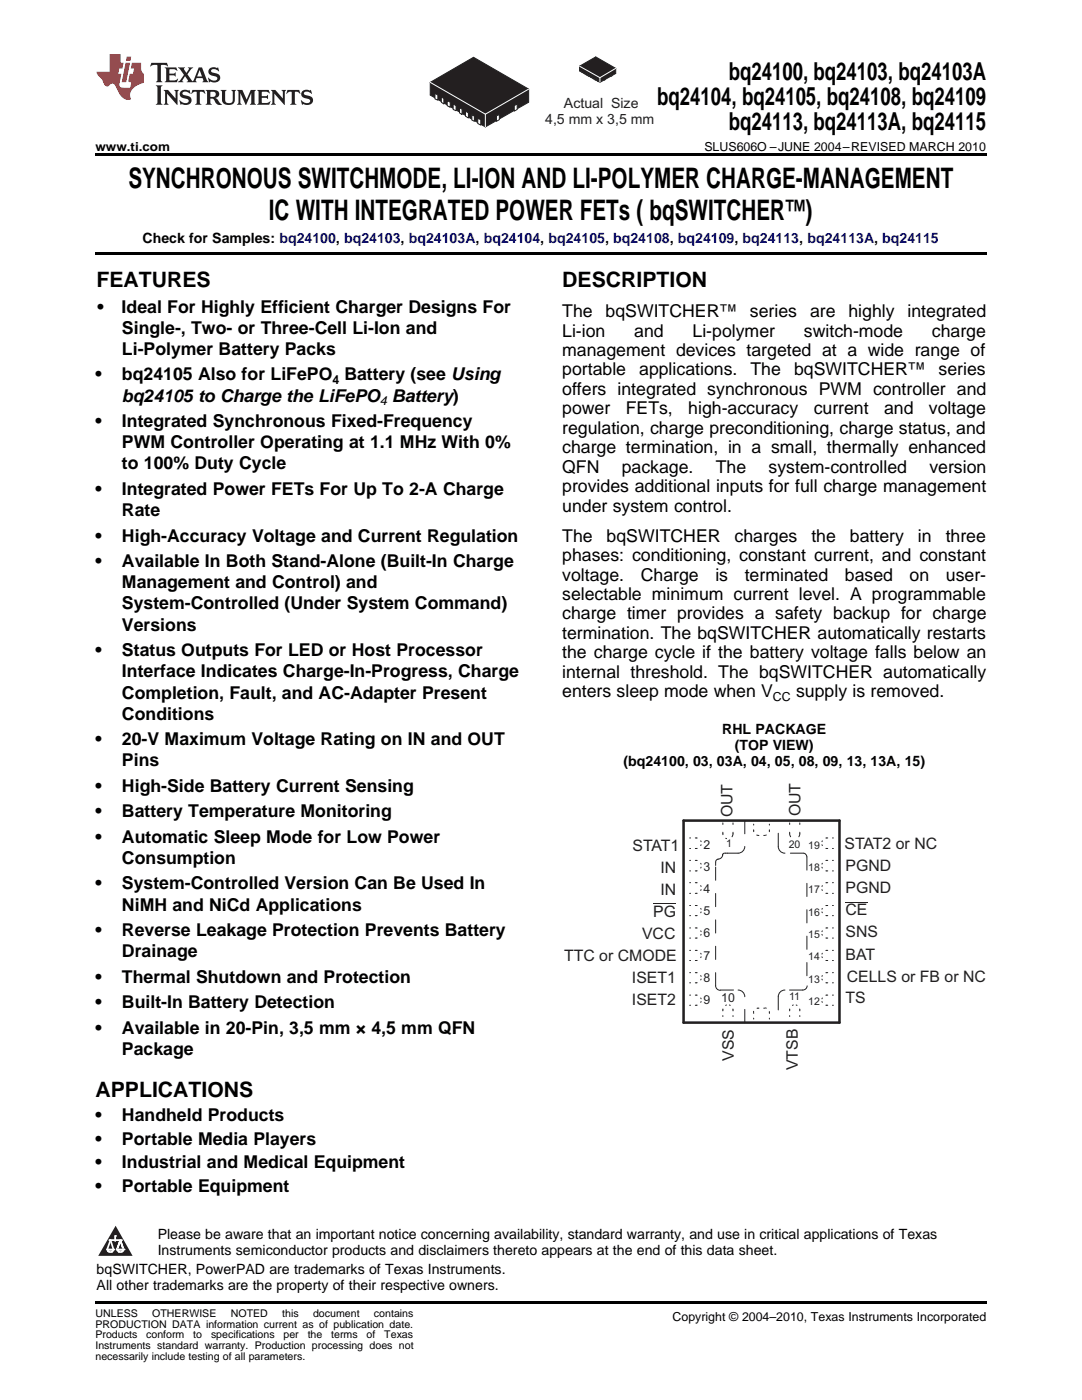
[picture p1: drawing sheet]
<svg xmlns="http://www.w3.org/2000/svg" width="216mm" height="279mm" viewBox="0 0 216 279" stroke-linecap="round" stroke-linejoin="round" font-family="sans-serif">
<defs><g id="words">
<g font-size="5.6">
<text x="25.6" y="37.5">SYNCHRONOUS SWITCHMODE, LI-ION AND LI-POLYMER CHARGE-MANAGEMENT</text>
<text x="53.7" y="43.8">IC WITH INTEGRATED POWER FETs ( bqSWITCHER™)</text>
</g>
<g font-size="4.9">
<text x="145.4" y="16">bq24100, bq24103, bq24103A</text>
<text x="131.1" y="21">bq24104, bq24105, bq24108, bq24109</text>
<text x="145.4" y="25.9">bq24113, bq24113A, bq24115</text>
</g>
<g font-size="4.2">
<text x="19.2" y="57.3">FEATURES</text>
<text x="112.2" y="57.3">DESCRIPTION</text>
<text x="19" y="219">APPLICATIONS</text>
</g>
<g font-size="3.5">
<text x="19.4" y="62.4">•</text>
<text x="24.3" y="62.4">Ideal For Highly Efficient Charger Designs For</text>
<text x="112.2" y="63.3">The</text>
<text x="120.8" y="63.3">bqSWITCHER™</text>
<text x="149.6" y="63.3">series</text>
<text x="161.6" y="63.3">are</text>
<text x="169.3" y="63.3">highly</text>
<text x="181.1" y="63.3">integrated</text>
<text x="24.3" y="66.6">Single-, Two- or Three-Cell Li-Ion and</text>
<text x="24.3" y="70.8">Li-Polymer Battery Packs</text>
<text x="112.2" y="67.2">Li-ion</text>
<text x="112.2" y="71">management devices targeted at a wide range of</text>
<text x="126.6" y="67.2">and</text>
<text x="138.2" y="67.2">Li-polymer</text>
<text x="160.4" y="67.2">switch-mode</text>
<text x="186" y="67.2">charge</text>
<text x="19" y="75.9">•</text>
<text x="24.3" y="75.9">bq24105 Also for LiFePO Battery (see Using</text>
<text x="112.2" y="74.9">portable</text>
<text x="127.5" y="74.9">applications.</text>
<text x="149.8" y="74.9">The</text>
<text x="158.4" y="74.9">bqSWITCHER™</text>
<text x="187.3" y="74.9">series</text>
<text x="24.3" y="80.2">bq24105 to Charge the LiFePO Battery)</text>
<text x="112.2" y="78.8">offers integrated synchronous PWM controller and</text>
<text x="112.2" y="82.7">power</text>
<text x="124.9" y="82.7">FETs,</text>
<text x="137.3" y="82.7">high-accuracy</text>
<text x="162.4" y="82.7">current</text>
<text x="176.4" y="82.7">and</text>
<text x="185.4" y="82.7">voltage</text>
<text x="19" y="85.2">•</text>
<text x="24.3" y="85.2">Integrated Synchronous Fixed-Frequency</text>
<text x="24.3" y="89.5">PWM Controller Operating at 1.1 MHz With 0%</text>
<text x="112.2" y="86.6">regulation, charge preconditioning, charge status, and</text>
<text x="24.3" y="93.7">to 100% Duty Cycle</text>
<text x="112.2" y="90.5">charge termination, in a small, thermally enhanced</text>
<text x="112.2" y="94.3">QFN</text>
<text x="124.1" y="94.3">package.</text>
<text x="142.8" y="94.3">The</text>
<text x="153.4" y="94.3">system-controlled</text>
<text x="185.4" y="94.3">version</text>
<text x="19" y="98.8">•</text>
<text x="24.3" y="98.8">Integrated Power FETs For Up To 2-A Charge</text>
<text x="112.2" y="98.2">provides additional inputs for full charge management</text>
<text x="24.3" y="103">Rate</text>
<text x="112.2" y="102.1">under system control.</text>
<text x="19" y="108.1">•</text>
<text x="19" y="113.2">•</text>
<text x="24.3" y="108.1">High-Accuracy Voltage and Current Regulation</text>
<text x="24.3" y="113.2">Available In Both Stand-Alone (Built-In Charge</text>
<text x="112.2" y="108.1">The</text>
<text x="112.2" y="112">phases: conditioning, constant current, and constant</text>
<text x="121" y="108.1">bqSWITCHER</text>
<text x="146.6" y="108.1">charges</text>
<text x="161.9" y="108.1">the</text>
<text x="169.6" y="108.1">battery</text>
<text x="183.2" y="108.1">in</text>
<text x="188.7" y="108.1">three</text>
<text x="24.3" y="117.4">Management and Control) and</text>
<text x="112.2" y="115.9">voltage.</text>
<text x="112.2" y="119.7">selectable minimum current level. A programmable</text>
<text x="127.9" y="115.9">Charge</text>
<text x="142.7" y="115.9">is</text>
<text x="148.6" y="115.9">terminated</text>
<text x="168.6" y="115.9">based</text>
<text x="181.5" y="115.9">on</text>
<text x="188.7" y="115.9">user-</text>
<text x="24.3" y="121.6">System-Controlled (Under System Command)</text>
<text x="24.3" y="125.9">Versions</text>
<text x="112.2" y="123.6">charge timer provides a safety backup for charge</text>
<text x="19" y="131">•</text>
<text x="24.3" y="131">Status Outputs For LED or Host Processor</text>
<text x="112.2" y="127.5">termination. The bqSWITCHER automatically restarts</text>
<text x="112.2" y="131.4">the charge cycle if the battery voltage falls below an</text>
<text x="24.3" y="135.2">Interface Indicates Charge-In-Progress, Charge</text>
<text x="112.2" y="135.3">internal threshold. The bqSWITCHER automatically</text>
<text x="24.3" y="139.4">Completion, Fault, and AC-Adapter Present</text>
<text x="24.3" y="143.7">Conditions</text>
<text x="112.2" y="139.1">enters sleep mode when V</text>
<text x="158.9" y="139.1">supply is removed.</text>
<text x="19" y="148.7">•</text>
<text x="24.3" y="148.7">20-V Maximum Voltage Rating on IN and OUT</text>
<text x="24.3" y="153">Pins</text>
<text x="19" y="158">•</text>
<text x="24.3" y="158">High-Side Battery Current Sensing</text>
<text x="19" y="163.1">•</text>
<text x="24.3" y="163.1">Battery Temperature Monitoring</text>
<text x="19" y="168.2">•</text>
<text x="24.3" y="168.2">Automatic Sleep Mode for Low Power</text>
<text x="24.3" y="172.4">Consumption</text>
<text x="19" y="177.5">•</text>
<text x="24.3" y="177.5">System-Controlled Version Can Be Used In</text>
<text x="24.3" y="181.8">NiMH and NiCd Applications</text>
<text x="19" y="186.8">•</text>
<text x="24.3" y="186.8">Reverse Leakage Protection Prevents Battery</text>
<text x="24.3" y="191.1">Drainage</text>
<text x="19" y="196.1">•</text>
<text x="24.3" y="196.1">Thermal Shutdown and Protection</text>
<text x="19" y="201.2">•</text>
<text x="24.3" y="201.2">Built-In Battery Detection</text>
<text x="19" y="206.3">•</text>
<text x="24.3" y="206.3">Available in 20-Pin, 3,5 mm × 4,5 mm QFN</text>
<text x="24.3" y="210.5">Package</text>
<text x="19" y="223.7">•</text>
<text x="24.3" y="223.7">Handheld Products</text>
<text x="19" y="228.5">•</text>
<text x="19" y="233.2">•</text>
<text x="24.3" y="228.5">Portable Media Players</text>
<text x="24.3" y="233.2">Industrial and Medical Equipment</text>
<text x="19" y="237.9">•</text>
<text x="24.3" y="237.9">Portable Equipment</text>
</g>
<g font-size="3.2" fill="#231f20">
<text x="146.2" y="163.1" transform="rotate(-90 146.2 163.1)">OUT</text>
<text x="159.7" y="162.9" transform="rotate(-90 159.7 162.9)">OUT</text>
<text x="126.2" y="169.8">STAT1</text>
<text x="168.5" y="169.4">STAT2 or NC</text>
<text x="168.7" y="173.9">PGND</text>
<text x="131.8" y="174.2">IN</text>
<text x="131.8" y="178.6">IN</text>
<text x="168.7" y="178.3">PGND</text>
<text x="130.3" y="183">PG</text>
<text x="168.7" y="182.7">CE</text>
<text x="112.6" y="191.8">TTC or CMODE</text>
<text x="128.1" y="187.4">VCC</text>
<text x="168.7" y="187">SNS</text>
<text x="168.7" y="191.5">BAT</text>
<text x="126.1" y="196.2">ISET1</text>
<text x="169" y="195.9">CELLS or FB or NC</text>
<text x="126.1" y="200.6">ISET2</text>
<text x="168.7" y="200.3">TS</text>
<text x="146.4" y="211.7" transform="rotate(-90 146.4 211.7)">VSS</text>
<text x="159.2" y="213.6" transform="rotate(-90 159.2 213.6)">VTSB</text>
</g>
<g font-size="2.8" fill="#231f20">
<text x="112.5" y="21.6">Actual Size</text>
<text x="108.8" y="24.8">4,5 mm x 3,5 mm</text>
</g>
<g font-size="2.8">
<text x="28.4" y="48.4">Check for Samples: bq24100, bq24103, bq24103A, bq24104, bq24105, bq24108, bq24109, bq24113, bq24113A, bq24115</text>
<text x="144.1" y="146.5">RHL PACKAGE</text>
<text x="146.6" y="149.7">(TOP VIEW)</text>
<text x="124.4" y="152.9">(bq24100, 03, 03A, 04, 05, 08, 09, 13, 13A, 15)</text>
<text x="31.5" y="247.3">Please be aware that an important notice concerning availability, standard warranty, and use in critical applications of Texas</text>
<text x="31.5" y="250.4">Instruments semiconductor products and disclaimers thereto appears at the end of this data sheet.</text>
<text x="19.3" y="254.3">bqSWITCHER, PowerPAD are trademarks of Texas Instruments.</text>
<text x="19.3" y="257.5">All other trademarks are the property of their respective owners.</text>
</g>
<g font-size="2.5">
<text x="19" y="30.1">www.ti.com</text>
<text x="140.5" y="30.1">SLUS606O –JUNE 2004–REVISED MARCH 2010</text>
<text x="66.3" y="76.6">4</text>
<text x="75.8" y="80.9">4</text>
<text x="154.2" y="139.8">CC</text>
<text x="134.2" y="263.6">Copyright © 2004–2010, Texas Instruments Incorporated</text>
</g>
<g font-size="2.5" fill="#231f20">
<text x="140.4" y="169.4">2</text>
<text x="140.4" y="173.8">3</text>
<text x="140.4" y="178.3">4</text>
<text x="140.4" y="182.7">5</text>
<text x="140.4" y="187.1">6</text>
<text x="140.4" y="191.5">7</text>
<text x="140.4" y="195.9">8</text>
<text x="140.4" y="200.3">9</text>
<text x="143.9" y="199.9">10</text>
</g>
<g font-size="2.1" fill="#231f20">
<text x="144.9" y="169.1">1</text>
<text x="157.4" y="169.3">20</text>
<text x="161.3" y="169.4">19</text>
<text x="161.3" y="173.9">18</text>
<text x="161.3" y="178.3">17</text>
<text x="161.3" y="182.7">16</text>
<text x="161.3" y="187.2">15</text>
<text x="161.3" y="191.6">14</text>
<text x="161.3" y="196.1">13</text>
<text x="157.5" y="199.7">11</text>
<text x="161.3" y="200.6">12</text>
</g>
<g font-size="2.1">
<text x="19" y="262.9">UNLESS</text>
<text x="30.4" y="262.9">OTHERWISE</text>
<text x="46.1" y="262.9">NOTED</text>
<text x="56.3" y="262.9">this</text>
<text x="62.5" y="262.9">document</text>
<text x="74.6" y="262.9">contains</text>
<text x="19" y="265">PRODUCTION DATA information current as of publication date.</text>
<text x="19" y="267.1">Products</text>
<text x="19" y="269.2">Instruments standard warranty. Production processing does not</text>
<text x="29.2" y="267.1">conform</text>
<text x="38.6" y="267.1">to</text>
<text x="42.1" y="267.1">specifications</text>
<text x="56.6" y="267.1">per</text>
<text x="61.4" y="267.1">the</text>
<text x="66.1" y="267.1">terms</text>
<text x="73.2" y="267.1">of</text>
<text x="76.7" y="267.1">Texas</text>
<text x="19" y="271.4">necessarily include testing of all parameters.</text>
</g>
<g font-size=".4" fill="#fff">
<text x="19" y="57.2">1</text>
<text x="19" y="254.3">2</text>
<text x="19" y="257.5">3</text>
</g>
</g></defs>
<path d="M30.2 12.5l-.2 .8a1.31 1.31 0 0 1 1.4-.3v2.9l-.3 .5h1.3l-.3-.5v-2.7l.3-.2a1.09 1.09 0 0 1 1.1 .3l-.2-.8zM32.9 13.5l.3 .4v2l-.3 .5h2.4l.2-.7a1.48 1.48 0 0 1-1.7 .3v-1l1 .1 .2 .2v-.9l-.2 .3h-1v-.7l.2-.2a1.73 1.73 0 0 1 1.4 .3l-.2-.6zM35.5 13.5l1.2 1.4-.7 1-.5 .5h1.1l-.2-.3 .5-.9 .6 1-.2 .2h2l-.3-.3 .2-.5h1.2l.2 .5-.2 .3h1.2l-.3-.4-1-2.5h-.6l-1.3 2.7-1-1.4 1.1-1.3h-1l.2 .2-.5 .9-.5-.9 .2-.2zM39.8 14l.5 1.3h-1zM41.9 13.6a.83 .83 0 0 0-.3 1 .83 .83 0 0 0 .8 .5l.8 .2 .2 .3a1 1 0 0 1-1 .5 1 1 0 0 1-.8-.6l.1 .9 .2-.1a1.65 1.65 0 0 0 2-.4 .89 .89 0 0 0-.8-1.3l-.8-.2-.2-.2a.91 .91 0 0 1 1.6 .1l-.2-.8h-.4a1.34 1.34 0 0 0-1.2 .1zM31.1 17l.3 .5v2.9l-.3 .5h1.3l-.3-.5v-2.9l.3-.5zM32.7 17.9l.2 .5v2l-.2 .5h.9l-.3-.5 .1-1.7 2 2.2v-2.5l.3-.5h-.9l.2 .3v1.4l-1.5-1.7zM36.2 18.1a.83 .83 0 0 0-.3 1 .83 .83 0 0 0 .8 .5l.8 .2 .2 .3a1 1 0 0 1-1 .5 1 1 0 0 1-.8-.6l.1 .9 .2-.1a1.66 1.66 0 0 0 2-.5 .89 .89 0 0 0-.9-1.2l-.7-.2-.2-.3a.91 .91 0 0 1 1.6 .2l-.2-.9-.4 .1a1.36 1.36 0 0 0-1.2 .1zM38.4 17.9l-.2 .9a.61 .61 0 0 1 1.1-.3v1.9l-.4 .5h1.3l-.3-.5v-1.9l.2-.2a.81 .81 0 0 1 .8 .5l-.1-.9zM41 17.9l.3 .5v2l-.3 .5h1.3l-.3-.3v-.9a.72 .72 0 0 1 .9 .6 .85 .85 0 0 0 1.4 .5l-.5-.3-.5-.7-.3-.3a.78 .78 0 0 0 .7-.7 .78 .78 0 0 0-.7-.8zM42 18.4l.2-.1a.6 .6 0 0 1 .7 .1 .6 .6 0 0 1 .1 .7l-.2 .2h-.8zM44 17.9l.3 .3a3.4 3.4 0 0 0 .3 2.4 1.57 1.57 0 0 0 2.2-.3l.1-2.1 .2-.3h-1l.3 .5v1.5a.76 .76 0 0 1-.7 .7 .76 .76 0 0 1-.8-.7v-1.5l.3-.5zM47.3 17.9l.3 .5v2l-.3 .5h.9l-.2-.5v-1.8l1 2.4 1.1-2.4v1.8l-.2 .5h1.2l-.3-.5v-2l.3-.5h-1.1l-.8 2-.8-2zM51.3 17.9l.3 .5v2l-.3 .5h2.4l.2-.7a1.49 1.49 0 0 1-1.6 .3l-.1-1 1 .1 .3 .2v-.9l-.3 .3h-1v-.7l.3-.2a1.73 1.73 0 0 1 1.4 .3l-.3-.7zM54.1 17.9l.3 .5v2l-.3 .5h1l-.4-.5 .1-1.7 2 2.2v-2.5l.3-.5h-.9l.2 .3v1.4l-1.5-1.7zM57.4 17.9l-.2 .9a.8 .8 0 0 1 1-.5v2.1l-.3 .5h1.3l-.4-.5v-1.9l.2-.2a.81 .81 0 0 1 .9 .5l-.2-.9zM60.4 18.1a.83 .83 0 0 0-.3 1 .83 .83 0 0 0 .8 .5l.8 .2 .2 .3a1 1 0 0 1-1 .5 1 1 0 0 1-.8-.6l.2 .9 .1-.1a1.66 1.66 0 0 0 2-.5 .89 .89 0 0 0-.8-1.2l-.8-.2-.2-.3a.91 .91 0 0 1 1.6 .2l-.2-.9-.3 .1a1.35 1.35 0 0 0-1.3 .1z" fill="#231f20"/>
<path d="M21.9 10.8v3.5h-2.6a2.13 2.13 0 0 0 .9 1.4l.4 .6a.94 .94 0 0 0 1.1 .9 .75 .75 0 0 1 .6-.5 .75 .75 0 0 1 .7 .4l.5 1a2.1 2.1 0 0 0 2.6 1.7 2.2 2.2 0 0 1 1.7-3l.9-.3v-1.8a1.16 1.16 0 0 1-.5-1v-1.2h-1.9l-.2 1.2h.7l-.3 1h-.6l-.3 1.3v.3l.6 .1-.2 1.1h-.9a.93 .93 0 0 1-1.3-.8l.4-2h-.6l.2-1h.6l.3-1.2h-.6v-1.7zM25.1 12.5l-.8 3.9h.9l.7-3.9zM25.3 11.3l-.2 .9h.9l.2-.9z" fill="#ee1d23"/>
<path d="M115.6 13.2l3.3-1.8 4 2.2v1.1l-3.2 1.7-4.1-2.2z" fill-rule="evenodd" fill="#231f20"/>
<path d="M115.6 13.2l4.1 2.3M115.6 13.2l3.3-1.8 4 2.2M115.6 13.2v1l4.1 2.2M119.7 15.5v.9M122.9 13.6l-3.2 1.9M122.9 13.6v1.1l-3.2 1.7" fill="none" stroke="#231f20" stroke-width=".2"/>
<path d="M117.3 14.7l.3 .2v.3h-.3z" fill-rule="evenodd" fill="#fff"/>
<path d="M117.3 14.7l.3 .2v.3h-.3z" fill="none" stroke="#231f20" stroke-width=".2"/>
<path d="M119.2 15.8l.2 .1v.4l-.2-.1z" fill-rule="evenodd" fill="#fff"/>
<path d="M119.2 15.8l.2 .1v.4l-.2-.1z" fill="none" stroke="#231f20" stroke-width=".2"/>
<path d="M118.7 15.6l.2 .1v.3l-.2-.1z" fill-rule="evenodd" fill="#fff"/>
<path d="M118.7 15.6l.2 .1v.3l-.2-.1z" fill="none" stroke="#231f20" stroke-width=".2"/>
<path d="M118.3 15.2l.1 .6-.1-.1z" fill-rule="evenodd" fill="#fff"/>
<path d="M118.3 15.2l.1 .6-.1-.1z" fill="none" stroke="#231f20" stroke-width=".2"/>
<path d="M117.9 15l.1 .2v.3l-.1-.1z" fill-rule="evenodd" fill="#fff"/>
<path d="M117.9 15l.1 .2v.3l-.1-.1z" fill="none" stroke="#231f20" stroke-width=".2"/>
<path d="M116.9 14.5l.3 .2v.3l-.3-.1z" fill-rule="evenodd" fill="#fff"/>
<path d="M116.9 14.5l.3 .2v.3l-.3-.1z" fill="none" stroke="#231f20" stroke-width=".2"/>
<path d="M116.5 14.2l.2 .5h-.2z" fill-rule="evenodd" fill="#fff"/>
<path d="M116.5 14.2l.2 .5h-.2z" fill="none" stroke="#231f20" stroke-width=".2"/>
<path d="M116.1 14l.2 .2v.3l-.2-.1z" fill-rule="evenodd" fill="#fff"/>
<path d="M116.1 14l.2 .2v.3l-.2-.1z" fill="none" stroke="#231f20" stroke-width=".2"/>
<path d="M121.8 14.9l.3-.2v.5h-.3z" fill-rule="evenodd" fill="#fff"/>
<path d="M121.8 14.9l.3-.2v.5h-.3z" fill="none" stroke="#231f20" stroke-width=".2"/>
<path d="M120.7 15.5v.4l-.1 .1z" fill-rule="evenodd" fill="#fff"/>
<path d="M120.7 15.5v.4l-.1 .1z" fill="none" stroke="#231f20" stroke-width=".2"/>
<path d="M115.6 13.2l4.1 2.3M119.7 15.5v.9M122.9 13.6l-3.2 1.9" fill="none" stroke="#fff" stroke-width=".2"/>
<path d="M85.9 16.4l8.6-5 11 6.4v2.6l-8.7 4.9-10.9-6.3z" fill-rule="evenodd" fill="#231f20"/>
<path d="M85.9 16.4l10.9 6.4M85.9 16.4l8.6-5 11 6.4M85.9 16.4v2.6l10.9 6.3M105.5 17.8l-8.7 5M105.5 17.8v2.6l-8.7 4.9M96.8 22.8v2.5" fill="none" stroke="#231f20" stroke-width=".2"/>
<path d="M90.4 20.8l.6 .3v1l-.6-.3z" fill-rule="evenodd" fill="#fff"/>
<path d="M90.4 20.8l.6 .3v1l-.6-.3z" fill="none" stroke="#231f20" stroke-width=".2"/>
<path d="M95.3 23.6l.6 .3v1.1l-.6-.4z" fill-rule="evenodd" fill="#fff"/>
<path d="M95.3 23.6l.6 .3v1.1l-.6-.4z" fill="none" stroke="#231f20" stroke-width=".2"/>
<path d="M94.2 22.9l.5 .3v1l-.5-.2z" fill-rule="evenodd" fill="#fff"/>
<path d="M94.2 22.9l.5 .3v1l-.5-.2z" fill="none" stroke="#231f20" stroke-width=".2"/>
<path d="M92.9 22.2l.6 .3v1.1l-.6-.4z" fill-rule="evenodd" fill="#fff"/>
<path d="M92.9 22.2l.6 .3v1.1l-.6-.4z" fill="none" stroke="#231f20" stroke-width=".2"/>
<path d="M91.7 21.5l.5 .3v1.1l-.5-.4z" fill-rule="evenodd" fill="#fff"/>
<path d="M91.7 21.5l.5 .3v1.1l-.5-.4z" fill="none" stroke="#231f20" stroke-width=".2"/>
<path d="M89.2 20.1l.6 .3v1l-.6-.3z" fill-rule="evenodd" fill="#fff"/>
<path d="M89.2 20.1l.6 .3v1l-.6-.3z" fill="none" stroke="#231f20" stroke-width=".2"/>
<path d="M88.1 19.4l.5 .2v1.2l-.5-.4z" fill-rule="evenodd" fill="#fff"/>
<path d="M88.1 19.4l.5 .2v1.2l-.5-.4z" fill="none" stroke="#231f20" stroke-width=".2"/>
<path d="M86.8 18.6l.6 .4v1l-.6-.3z" fill-rule="evenodd" fill="#fff"/>
<path d="M86.8 18.6l.6 .4v1l-.6-.3z" fill="none" stroke="#231f20" stroke-width=".2"/>
<path d="M102.6 21.1l.6-.3v1l-.6 .4z" fill-rule="evenodd" fill="#fff"/>
<path d="M102.6 21.1l.6-.3v1l-.6 .4z" fill="none" stroke="#231f20" stroke-width=".2"/>
<path d="M99.1 23.1l.5-.2v1l-.5 .3z" fill-rule="evenodd" fill="#fff"/>
<path d="M99.1 23.1l.5-.2v1l-.5 .3z" fill="none" stroke="#231f20" stroke-width=".2"/>
<path d="M85.9 16.4l10.9 6.4M105.5 17.8l-8.7 5M96.8 22.8v2.5" fill="none" stroke="#fff" stroke-width=".2"/>
<path d="M23.1 244.6l3.4 6h-6.9z" fill="#231f20"/>
<path d="M21.4 249.4h1.2l-.3 .5h-.3a.55 .55 0 0 1-.6-.5z" fill-rule="evenodd" fill="#fff"/>
<path d="M21.4 249.4h1.2l-.3 .5h-.3a.55 .55 0 0 1-.6-.5z" fill="none" stroke="#231f20" stroke-width=".34"/>
<path d="M21.4 249.4h1.2l-.3 .5h-.5z" fill="none" stroke="#fff" stroke-width=".34"/>
<path d="M23 247.6h.1" fill="none" stroke="#fff" stroke-width=".34"/>
<path d="M23 246.7v.9z" fill="#fff"/>
<path d="M23 246.7v.9z" fill="none" stroke="#fff" stroke-width=".34"/>
<circle cx="23" cy="246.7" r=".17" fill="#fff"/>
<path d="M21.9 247.5h.1" fill="none" stroke="#fff" stroke-width=".34"/>
<path d="M21.9 247.5h2.3z" fill="#fff"/>
<path d="M21.9 247.5h2.3z" fill="none" stroke="#fff" stroke-width=".34"/>
<circle cx="24.2" cy="247.5" r=".17" fill="#fff"/>
<path d="M23.3 249.4h.1" fill="none" stroke="#fff" stroke-width=".34"/>
<path d="M24 247.5l-.7 1.9z" fill="#fff"/>
<path d="M24 247.5l-.7 1.9z" fill="none" stroke="#fff" stroke-width=".34"/>
<path d="M24 247.5l.7 1.9z" fill="#fff"/>
<path d="M24 247.5l.7 1.9z" fill="none" stroke="#fff" stroke-width=".34"/>
<path d="M24.6 249.4h.1" fill="none" stroke="#fff" stroke-width=".34"/>
<circle cx="21.4" cy="249.4" r=".17" fill="#fff"/>
<path d="M22.1 247.5l-.7 1.9z" fill="#fff"/>
<path d="M22.1 247.5l-.7 1.9z" fill="none" stroke="#fff" stroke-width=".34"/>
<path d="M22.1 247.5l.5 1.9z" fill="#fff"/>
<path d="M22.1 247.5l.5 1.9z" fill="none" stroke="#fff" stroke-width=".34"/>
<circle cx="22.6" cy="249.4" r=".17" fill="#fff"/>
<path d="M23.4 249.4h1.3a.65 .65 0 0 1-.7 .5 .65 .65 0 0 1-.6-.5z" fill-rule="evenodd" fill="#fff"/>
<path d="M23.4 249.4h1.3a.65 .65 0 0 1-.7 .5 .65 .65 0 0 1-.6-.5z" fill="none" stroke="#231f20" stroke-width=".34"/>
<path d="M23.4 249.4h1.3l-.4 .5h-.6z" fill="none" stroke="#fff" stroke-width=".34"/>
<path d="M23.3 249.4h.1" fill="none" stroke="#fff" stroke-width=".34"/>
<circle cx="24.7" cy="249.4" r=".17" fill="#fff"/>
<path d="M148.6 168.9a1.35 1.35 0 0 1-1.3 1.4M155.3 168.9a1.32 1.32 0 0 0 1.3 1.4M130.3 180.4h4.6M147.3 197.6a1.35 1.35 0 0 1 1.3 1.3M156.6 197.6a1.32 1.32 0 0 0-1.3 1.3M168.7 180.1h4.4" fill="none" stroke="#231f20" stroke-width=".2"/>
<path d="M136.4 163.8h31.1v40.3h-31.1z" fill="none" stroke="#231f20" stroke-width=".51"/>
<g fill="none" stroke="#231f20" stroke-width=".2" stroke-dasharray=".2 .9 .2 1.9 .2 1.9">
<path d="M138.9 178.3h-2.5M138.9 176.2h-2.5M138.9 173.8h-2.5M138.9 171.7h-2.5M138.9 169.3h-2.5M138.9 167.2h-2.5M138.9 167.2a1.01 1.01 0 0 1 1 1M138.9 169.3a1.03 1.03 0 0 0 1-1.1M138.9 171.7a1.03 1.03 0 0 1 1 1.1M138.9 173.8a1.01 1.01 0 0 0 1-1M138.9 176.2a1.04 1.04 0 0 1 1 1.1M138.9 178.3a1.01 1.01 0 0 0 1-1"/>
<path d="M144.2 166.4a1.01 1.01 0 0 0 1.1 1M150.4 165.8v-2M150.4 165.8a.91 .91 0 0 0 .8 .9M151.2 166.7h.7M152.6 166.7h-.7M153.5 165.8v-2M153.5 165.8a.91 .91 0 0 1-.9 .9M165 178.3h2.5M165 176.2h2.5M165 173.8h2.5M165 171.7h2.5M165 169.3h2.5"/>
<path d="M165 167.2h2.5M165 169.3a1.03 1.03 0 0 1-1-1.1M165 167.2a1.01 1.01 0 0 0-1 1M165 173.8a1.01 1.01 0 0 1-1-1M165 171.7a1.03 1.03 0 0 0-1 1.1M165 178.3a1.01 1.01 0 0 1-1-1M165 176.2a1.04 1.04 0 0 0-1 1.1M138.9 198.6h-2.5M138.9 196.1h-2.5M138.9 194.1h-2.5M138.9 191.7h-2.5M138.9 189.7h-2.5"/>
<path d="M138.9 187.2h-2.5M138.9 185.2h-2.5M138.9 182.7h-2.5M138.9 180.7h-2.5M138.9 180.7a1.01 1.01 0 0 1 1 1M138.9 182.7a1.01 1.01 0 0 0 1-1M138.9 185.2a1.01 1.01 0 0 1 1 1M138.9 187.2a1.01 1.01 0 0 0 1-1M138.9 194.1a1.01 1.01 0 0 1 1 1M138.9 196.1a1.01 1.01 0 0 0 1-1M138.9 189.7a1.01 1.01 0 0 1 1 1M138.9 191.7a1.01 1.01 0 0 0 1-1"/>
<path d="M138.9 198.6a1.01 1.01 0 0 1 1 1M165 198.6h2.5M165 196.1h2.5M165 194.1h2.5M165 191.7h2.5M165 189.7h2.5M165 187.2h2.5M165 185.2h2.5M165 182.7h2.5M165 180.7h2.5M165 182.7a1.01 1.01 0 0 1-1-1M165 180.7a1.01 1.01 0 0 0-1 1"/>
<path d="M165 187.2a1.01 1.01 0 0 1-1-1M165 185.2a1.01 1.01 0 0 0-1 1M165 191.7a1.01 1.01 0 0 1-1-1M165 189.7a1.01 1.01 0 0 0-1 1M165 196.1a1.01 1.01 0 0 1-1-1M165 194.1a1.01 1.01 0 0 0-1 1M165 198.6a1.01 1.01 0 0 0-1 1M138.9 200.6h-2.5M138.9 200.6a1.01 1.01 0 0 0 1-1M144.2 201.6v2.5M144.2 201.6a1.02 1.02 0 0 1 1.1-1.1M146.3 201.6v2.5"/>
<path d="M146.3 201.6a1.02 1.02 0 0 0-1-1.1M150.4 202.1v2M151.2 201.2h.7M151.2 201.2a.93 .93 0 0 0-.9 .9M152.6 201.2h-.7M153.5 202.1v2M153.5 202.1a.91 .91 0 0 0-.9-.9M157.6 201.6v2.5M157.6 201.6a1.02 1.02 0 0 1 1-1.1M159.6 201.6v2.5M159.6 201.6a1.02 1.02 0 0 0-1-1.1M165 200.6h2.5"/>
<path d="M165 200.6a1.01 1.01 0 0 1-1-1"/>
</g>
<path d="M144.2 166.4v-2.6M146.3 166.4v-2.6M157.6 166.4v-2.6M159.6 166.4v-2.6" fill="none" stroke="#231f20" stroke-width=".2" stroke-dasharray=".3 1.5 .3 3.1"/>
<g fill="none" stroke="#231f20" stroke-width=".2" stroke-dasharray="2.6 2.6">
<path d="M142.8 172.7v-.6M143.3 171.5l-.4 .3-.1 .3M144.2 170.5a.94 .94 0 0 1-1 1M144.8 170.3h.4M144.8 170.3h-.5l-.1 .4M147.3 170.3h-2.1M148.6 163.8v5.1M155.3 168.9v-5.1M160.3 170.3h-3.7M160.4 170.3a.77 .77 0 0 1 .6 .7M161 171v25.7M142.8 196.7v-24"/>
<path d="M142.8 196.7a.9 .9 0 0 0 .9 .9M143.7 197.6h3.6M155.3 198.9v5.2M160.2 197.6h-3.6M160.2 197.6a.87 .87 0 0 0 .9-.9M148.6 204.1v-5.2"/>
</g>
<path d="M146.3 166.4a1.01 1.01 0 0 1-1 1M157.6 166.4a1.01 1.01 0 0 0 1 1M159.6 166.4a1.01 1.01 0 0 1-1 1" fill="none" stroke="#231f20" stroke-width=".2" stroke-dasharray=".6 3.2 .6 6.4 .6 6.4"/>
<path d="M19 30.6h177.8v.5h-177.8zM19 50.4h177.8v.5h-177.8zM19 259.7h177.8v.5h-177.8z" fill="#000"/>
<use href="#words"/>
</svg>
